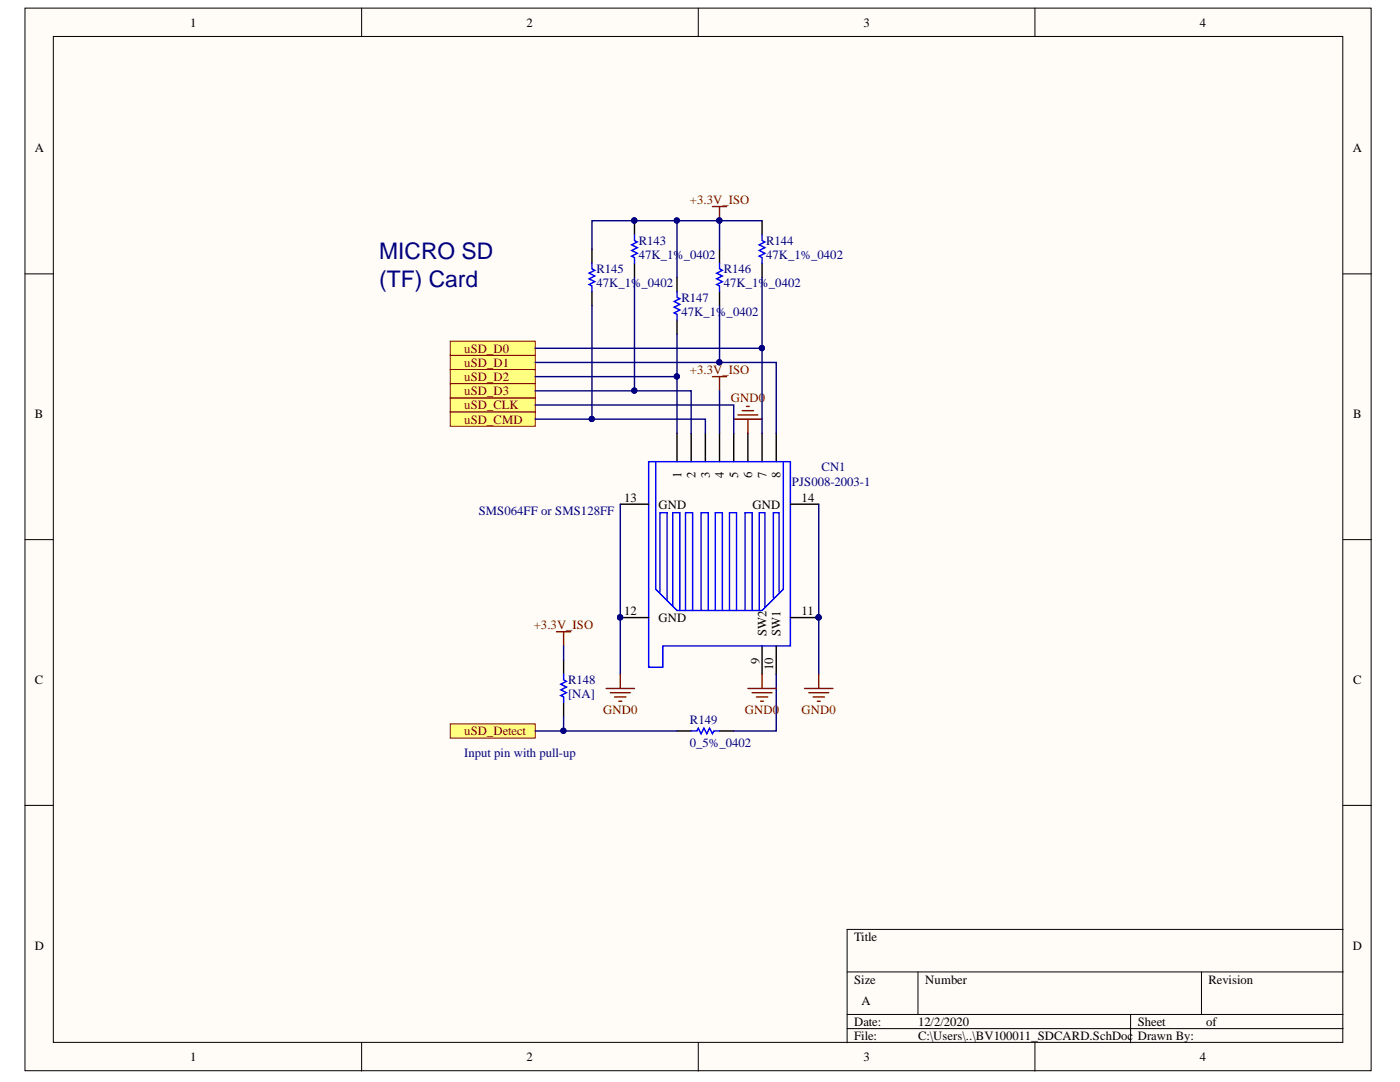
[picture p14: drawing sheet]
<svg xmlns="http://www.w3.org/2000/svg" width="279mm" height="216mm" viewBox="0 0 279 216" stroke-linecap="round" stroke-linejoin="round" font-family="sans-serif">
<defs><g id="words">
<g font-size="4.6" fill="#000080">
<text x="75.7" y="51.6">MICRO SD</text>
<text x="75.7" y="57.3">(TF) Card</text>
</g>
<g font-size="2.5">
<text x="37.9" y="5.3">1</text>
<text x="105.1" y="5.3">2</text>
<text x="172.3" y="5.3">3</text>
<text x="239.5" y="5.3">4</text>
<text x="6.9" y="30.4">A</text>
<text x="270" y="30.4">A</text>
<text x="6.9" y="83.4">B</text>
<text x="270.1" y="83.4">B</text>
<text x="136" y="95.3" transform="rotate(-90 136 95.3)">1</text>
<text x="138.8" y="95.3" transform="rotate(-90 138.8 95.3)">2</text>
<text x="141.7" y="95.3" transform="rotate(-90 141.7 95.3)">3</text>
<text x="144.4" y="95.3" transform="rotate(-90 144.4 95.3)">4</text>
<text x="147.3" y="95.3" transform="rotate(-90 147.3 95.3)">5</text>
<text x="150.1" y="95.3" transform="rotate(-90 150.1 95.3)">6</text>
<text x="153" y="95.3" transform="rotate(-90 153 95.3)">7</text>
<text x="155.8" y="95.3" transform="rotate(-90 155.8 95.3)">8</text>
<text x="124.6" y="100.1">13</text>
<text x="131.4" y="101.5">GND</text>
<text x="150.2" y="101.5">GND</text>
<text x="160" y="100.1">14</text>
<text x="124.6" y="122.7">12</text>
<text x="131.4" y="124.1">GND</text>
<text x="160" y="122.7">11</text>
<text x="153" y="126.9" transform="rotate(-90 153 126.9)">SW2</text>
<text x="155.8" y="126.9" transform="rotate(-90 155.8 126.9)">SW1</text>
<text x="6.9" y="136.5">C</text>
<text x="151.5" y="132.4" transform="rotate(-90 151.5 132.4)">9</text>
<text x="154.3" y="133.7" transform="rotate(-90 154.3 133.7)">10</text>
<text x="270.1" y="136.5">C</text>
<text x="6.9" y="189.5">D</text>
<text x="170.5" y="187.7">Title</text>
<text x="270" y="189.5">D</text>
<text x="170.5" y="196.3">Size</text>
<text x="184.7" y="196.3">Number</text>
<text x="241.2" y="196.3">Revision</text>
<text x="171.9" y="200.5">A</text>
<text x="170.5" y="204.7">Date:</text>
<text x="170.5" y="207.5">File:</text>
<text x="183.2" y="204.7">12/2/2020</text>
<text x="183.2" y="207.5">C:\Users\..\BV100011_SDCARD.SchDoc</text>
<text x="227.1" y="204.7">Sheet</text>
<text x="227.1" y="207.5">Drawn By:</text>
<text x="240.7" y="204.7">of</text>
<text x="37.9" y="211.8">1</text>
<text x="105.1" y="211.8">2</text>
<text x="172.3" y="211.8">3</text>
<text x="239.5" y="211.8">4</text>
</g>
<g font-size="2.5" fill="#800000">
<text x="137.7" y="40.7">+3.3V_ISO</text>
<text x="92.7" y="70.3">uSD_D0</text>
<text x="92.7" y="73.2">uSD_D1</text>
<text x="92.7" y="76">uSD_D2</text>
<text x="137.7" y="74.6">+3.3V_ISO</text>
<text x="92.7" y="81.7">uSD_CLK</text>
<text x="92.7" y="78.9">uSD_D3</text>
<text x="145.9" y="80.2">GND0</text>
<text x="92.7" y="84.5">uSD_CMD</text>
<text x="106.5" y="125.5">+3.3V_ISO</text>
<text x="120.4" y="142.5">GND0</text>
<text x="148.7" y="142.5">GND0</text>
<text x="160" y="142.5">GND0</text>
<text x="92.7" y="146.7">uSD_Detect</text>
</g>
<g font-size="2.5" fill="#000080">
<text x="127.5" y="48.9">R143</text>
<text x="127.5" y="51.7">47K_1%_0402</text>
<text x="152.9" y="48.9">R144</text>
<text x="152.9" y="51.7">47K_1%_0402</text>
<text x="119" y="54.6">R145</text>
<text x="119" y="57.3">47K_1%_0402</text>
<text x="144.4" y="54.6">R146</text>
<text x="144.4" y="57.3">47K_1%_0402</text>
<text x="136" y="60.2">R147</text>
<text x="136" y="63">47K_1%_0402</text>
<text x="164" y="94.1">CN1</text>
<text x="158" y="96.9">PJS008-2003-1</text>
<text x="95.5" y="102.9">SMS064FF or SMS128FF</text>
<text x="113.4" y="136.6">R148</text>
<text x="113.4" y="139.3">[NA]</text>
<text x="137.7" y="144.5">R149</text>
<text x="137.7" y="149">0_5%_0402</text>
<text x="92.7" y="151">Input pin with pull-up</text>
</g>
</g></defs>
<g fill="#fffcf8" stroke="#000" stroke-width=".2">
<path d="M5 1.6h268.6v212.1h-268.6z"/>
<path d="M10.6 7.3h257.4v200.7h-257.4z"/>
</g>
<g fill="none" stroke="#000" stroke-width=".2">
<path d="M72.2 1.6v5.7M139.4 1.6v5.7M206.5 1.6v5.7M5 54.6h5.6M268.1 54.6h5.6M5 107.7h5.6M268.1 107.7h5.6M5 160.7h5.6M268.1 160.7h5.6M169.1 193.9h99M183.2 193.9v8.5M239.8 193.9v8.5"/>
<path d="M268.1 185.5h-99v22.6M72.2 208.1v5.6M139.4 208.1v5.6M169.1 202.4h99M169.1 205.3h99M206.5 208.1v5.6M225.6 202.4v5.7"/>
</g>
<g fill="#ffff80" stroke="#800000" stroke-width=".2">
<path d="M89.8 79.4h17v2.8h-17z" fill-rule="evenodd"/>
<path d="M89.8 82.2h17v2.9h-17z" fill-rule="evenodd"/>
<path d="M89.8 68.1h17v2.8h-17z" fill-rule="evenodd"/>
<path d="M89.8 70.9h17v2.8h-17z" fill-rule="evenodd"/>
<path d="M89.8 73.7h17v2.9h-17z" fill-rule="evenodd"/>
<path d="M89.8 76.6h17v2.8h-17z" fill-rule="evenodd"/>
<path d="M89.8 144.4h17v2.9h-17z" fill-rule="evenodd"/>
</g>
<g fill="none" stroke="#800000" stroke-width=".28">
<path d="M142.2 41.2h2.8M143.6 41.2v2.8M142.2 75.2h2.8M143.6 75.2v2.8M146.4 83.6h5.7M147.3 82.8h3.9M148.1 81.9h2.3M149 81.1h.5M149.3 83.6v2.9M111.1 126.1h2.8M112.5 126.1v2.8M121 137.4h5.6"/>
<path d="M121.8 138.2h4M122.7 139.1h2.2M123.5 139.9h.6M123.8 134.5v2.9M149.3 137.4h5.6M150.1 138.2h4M151 139.1h2.2M151.8 139.9h.6M152.1 134.5v2.9M160.6 137.4h5.6M161.4 138.2h4M162.3 139.1h2.2"/>
<path d="M163.1 139.9h.6M163.4 134.5v2.9"/>
</g>
<g fill="#000080" stroke="#000080" stroke-width=".2">
<circle cx="143.6" cy="44" r=".52"/>
<circle cx="126.6" cy="44" r=".52"/>
<circle cx="123.8" cy="123.2" r=".52"/>
<circle cx="163.4" cy="123.2" r=".52"/>
<circle cx="118.1" cy="83.6" r=".52"/>
<circle cx="143.6" cy="72.3" r=".52"/>
<circle cx="152" cy="69.5" r=".52"/>
<circle cx="126.6" cy="77.9" r=".52"/>
<circle cx="112.4" cy="145.8" r=".52"/>
<circle cx="135.1" cy="44" r=".52"/>
<circle cx="135.1" cy="75.1" r=".52"/>
</g>
<g fill="none" stroke="#000" stroke-width=".28">
<path d="M118.1 49.7v2.8M118.1 58.2v2.8M126.6 44v2.9M126.6 52.5v2.9M135.1 55.4v2.8M143.6 49.7v2.8M143.6 58.2v2.8M152.1 44v2.9M152.1 52.5v2.9M135.1 63.8v2.9M135.1 86.5v5.6M137.9 86.5v5.6"/>
<path d="M140.8 86.5v5.6M143.6 86.5v5.6M146.4 86.5v5.6M149.3 86.5v5.6M152.1 86.5v5.6M154.9 86.5v5.6M123.8 100.6h5.7M157.7 100.6h5.7M112.5 131.7v2.8M123.8 123.2h5.7M152.1 128.9v5.6M154.9 128.9v5.6"/>
<path d="M157.7 123.2h5.7M112.5 140.2v2.8M135.1 145.9h2.8M143.6 145.9h2.8"/>
</g>
<g fill="none" stroke="#00f" stroke-width=".28">
<path d="M118.1 52.5v1.2l.6 .2-1.1 .6 1.1 .6-1.1 .5 1.1 .6-1.1 .6 .5 .3v1.1M126.6 46.9v1.1l.6 .3-1.1 .6 1.1 .5-1.1 .6 1.1 .5-1.1 .6 .5 .3v1.1M135.1 58.2v1.1l.6 .3-1.2 .6 1.2 .5-1.2 .6 1.2 .6-1.2 .5 .6 .3v1.1M143.6 52.5v1.2l.6 .2-1.2 .6 1.2 .6-1.2 .5 1.2 .6-1.2 .6 .6 .3v1.1M152.1 46.9v1.1l.6 .3-1.2 .6 1.2 .5-1.2 .6 1.2 .5-1.2 .6 .6 .3v1.1M129.5 92.1h28.2v36.8h-25.4v4.2h-2.8zM130.9 92.1v25.5l4.2 4.2h17l4.2-4.2v-25.5M131.7 118.1v-15.8h1.4v17.5M155.5 118.1v-15.8h-1.2v17M112.5 134.5v1.2l.5 .3-1.1 .5 1.1 .6-1.1 .6 1.1 .5-1.1 .6 .6 .3v1.1M134.3 121v-18.7h1.4v19.5M136.8 121.8v-19.5h1.4v19.5"/>
<path d="M139.9 121.8v-19.5h1.4v19.5M142.7 121.8v-19.5h1.5v19.5M145.6 121.8v-19.5h1.4v19.5M148.7 121.8v-19.5h1.4v19.5M152.7 121.3v-19h-1.2v19.5M137.9 145.9h1.2l.3-.6 .5 1.1 .6-1.1 .6 1.1 .5-1.1 .6 1.1 .3-.5h1.1"/>
</g>
<g fill="none" stroke="#000080" stroke-width=".28">
<path d="M126.6 55.4v22.6M135.1 44v11.4M143.6 44v5.7M152.1 44h-34v5.7M152.1 55.4v14.1M106.8 72.3h48.1v14.2M106.8 69.5h45.3v17M106.8 78h31.1v8.5M106.8 75.2h28.3M118.1 61v22.6M135.1 66.7v19.8M143.6 61v11.3"/>
<path d="M143.6 78v8.5M106.8 80.8h39.6v5.7M106.8 83.6h34v2.9M123.8 100.6v33.9M163.4 100.6v33.9M112.5 128.9v2.8M154.9 134.5v11.4h-8.5M106.8 145.9h28.3M112.5 143v2.9"/>
</g>
<use href="#words"/>
</svg>
